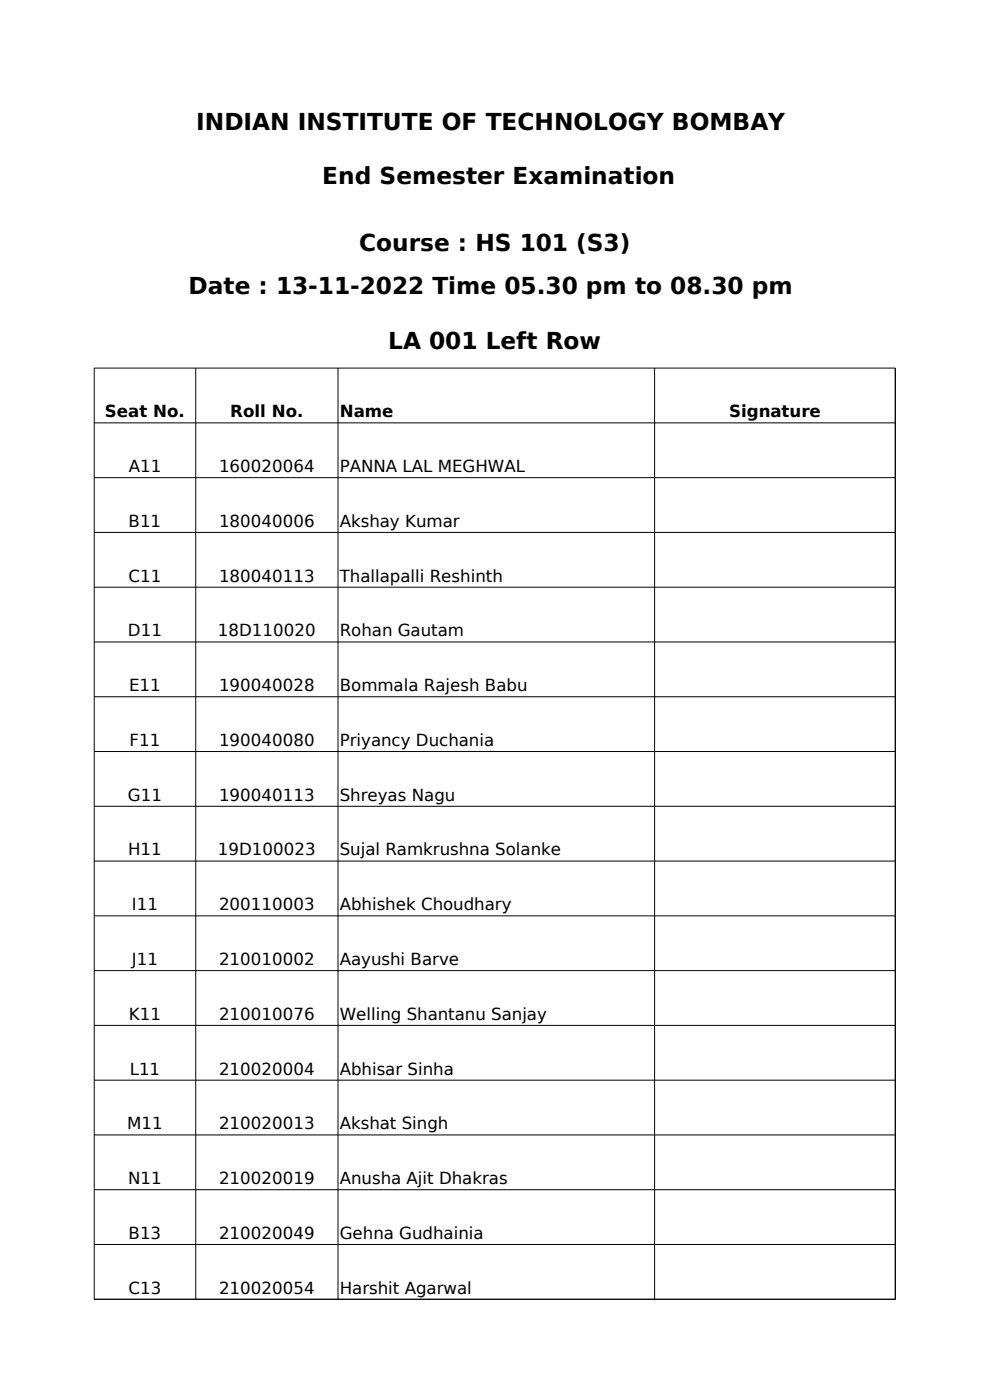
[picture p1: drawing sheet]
<svg xmlns="http://www.w3.org/2000/svg" width="210mm" height="297mm" viewBox="0 0 210 297" stroke-linecap="round" stroke-linejoin="round" font-family="sans-serif">
<defs><g id="words">
<g font-size="4.9">
<text x="41.6" y="27.5">INDIAN INSTITUTE OF TECHNOLOGY BOMBAY</text>
<text x="68.4" y="39.1">End Semester Examination</text>
<text x="76.2" y="53.3">Course : HS 101 (S3)</text>
<text x="40" y="62.4">Date : 13-11-2022 Time 05.30 pm to 08.30 pm</text>
<text x="82.4" y="74">LA 001 Left Row</text>
</g>
<g font-size="3.5">
<text x="22.3" y="88.5">Seat No.</text>
<text x="48.9" y="88.5">Roll No.</text>
<text x="72.1" y="88.5">Name</text>
<text x="154.7" y="88.5">Signature</text>
<text x="27.3" y="100.2">A11</text>
<text x="46.5" y="100.2">160020064</text>
<text x="72.1" y="100.2">PANNA LAL MEGHWAL</text>
<text x="27.3" y="111.8">B11</text>
<text x="46.5" y="111.8">180040006</text>
<text x="72.1" y="111.8">Akshay Kumar</text>
<text x="27.3" y="123.4">C11</text>
<text x="46.5" y="123.4">180040113</text>
<text x="72.1" y="123.4">Thallapalli Reshinth</text>
<text x="27.1" y="135">D11</text>
<text x="46.2" y="135">18D110020</text>
<text x="72.1" y="135">Rohan Gautam</text>
<text x="27.4" y="146.6">E11</text>
<text x="46.5" y="146.6">190040028</text>
<text x="72.1" y="146.6">Bommala Rajesh Babu</text>
<text x="27.5" y="158.3">F11</text>
<text x="46.5" y="158.3">190040080</text>
<text x="72.1" y="158.3">Priyancy Duchania</text>
<text x="27.1" y="169.9">G11</text>
<text x="46.5" y="169.9">190040113</text>
<text x="72.1" y="169.9">Shreyas Nagu</text>
<text x="27.2" y="181.5">H11</text>
<text x="46.2" y="181.5">19D100023</text>
<text x="72.1" y="181.5">Sujal Ramkrushna Solanke</text>
<text x="28" y="193.1">I11</text>
<text x="46.5" y="193.1">200110003</text>
<text x="72.1" y="193.1">Abhishek Choudhary</text>
<text x="28" y="204.7">J11</text>
<text x="46.5" y="204.7">210010002</text>
<text x="72.1" y="204.7">Aayushi Barve</text>
<text x="27.3" y="216.3">K11</text>
<text x="46.5" y="216.3">210010076</text>
<text x="72.1" y="216.3">Welling Shantanu Sanjay</text>
<text x="27.5" y="228">L11</text>
<text x="46.5" y="228">210020004</text>
<text x="72.1" y="228">Abhisar Sinha</text>
<text x="27" y="239.6">M11</text>
<text x="46.5" y="239.6">210020013</text>
<text x="72.1" y="239.6">Akshat Singh</text>
<text x="27.2" y="251.2">N11</text>
<text x="46.5" y="251.2">210020019</text>
<text x="72.1" y="251.2">Anusha Ajit Dhakras</text>
<text x="27.3" y="262.8">B13</text>
<text x="46.5" y="262.8">210020049</text>
<text x="72.1" y="262.8">Gehna Gudhainia</text>
<text x="27.3" y="274.4">C13</text>
<text x="46.5" y="274.4">210020054</text>
<text x="72.1" y="274.4">Harshit Agarwal</text>
</g>
</g></defs>
<g fill="none" stroke="#000" stroke-width=".21">
<path d="M41.5 78.1v197.6M71.7 78.1v197.6M138.9 78.1v197.6M189.9 78.1v197.6M189.9 78.1h-169.9v197.6M20 89.7h169.9M20 101.3h169.9M20 113h169.9M20 124.6h169.9M20 136.2h169.9M20 147.8h169.9M20 159.4h169.9"/>
<path d="M20 171.1h169.9M20 182.7h169.9M20 194.3h169.9M20 205.9h169.9M20 217.5h169.9M20 229.2h169.9M20 240.8h169.9M20 252.4h169.9M20 264h169.9M20 275.6h169.9"/>
</g>
<use href="#words"/>
</svg>
